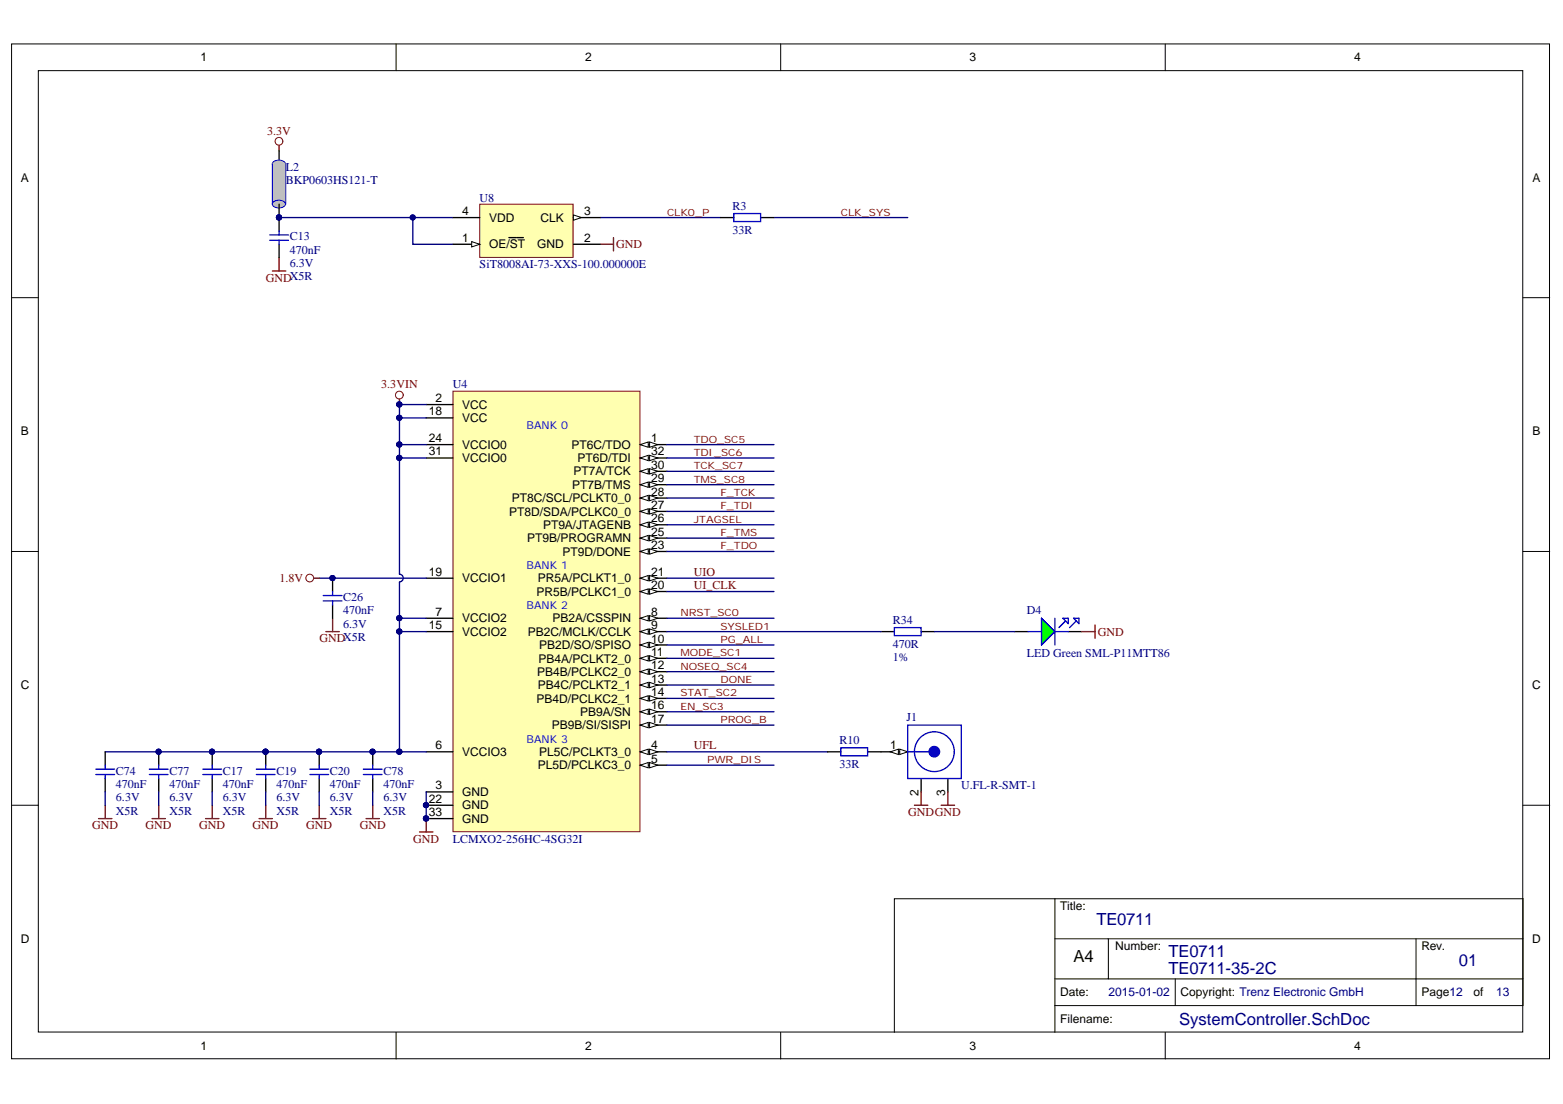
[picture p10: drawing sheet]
<svg xmlns="http://www.w3.org/2000/svg" width="297mm" height="210mm" viewBox="0 0 297 210" stroke-linecap="round" stroke-linejoin="round" font-family="sans-serif">
<defs><g id="words">
<g font-size="3.2" fill="#000080">
<text x="208.4" y="175.8">TE0711</text>
<text x="222.1" y="185.2">TE0711-35-2C</text>
<text x="222.1" y="181.9">TE0711</text>
<text x="277.2" y="183.6">01</text>
<text x="224.1" y="194.8">SystemController.SchDoc</text>
</g>
<text font-size="3.2" x="204" y="182.9">A4</text>
<g font-size="2.3">
<text x="38.1" y="11.7">1</text>
<text x="111.2" y="11.7">2</text>
<text x="184.3" y="11.7">3</text>
<text x="257.4" y="11.7">4</text>
<text x="4" y="34.5">A</text>
<text x="291.2" y="34.5">A</text>
<text x="87.9" y="40.9">4</text>
<text x="111" y="40.9">3</text>
<text x="87.9" y="46">1</text>
<text x="92.9" y="47.2">OE/ST</text>
<text x="92.9" y="42.2">VDD</text>
<text x="102.1" y="47.2">GND</text>
<text x="102.7" y="42.2">CLK</text>
<text x="111" y="46">2</text>
<text x="82.8" y="76.4">2</text>
<text x="87.9" y="77.7">VCC</text>
<text x="4" y="82.8">B</text>
<text x="81.5" y="79">18</text>
<text x="87.9" y="80.2">VCC</text>
<text x="291.2" y="82.8">B</text>
<text x="81.5" y="84">24</text>
<text x="81.5" y="86.6">31</text>
<text x="87.9" y="85.3">VCCIO0</text>
<text x="87.9" y="87.9">VCCIO0</text>
<text x="108.6" y="85.3">PT6C/TDO</text>
<text x="109.8" y="87.9">PT6D/TDI</text>
<text x="123.7" y="84">1</text>
<text x="123.7" y="89.1">30</text>
<text x="123.7" y="86.6">32</text>
<text x="97.2" y="95.5">PT8C/SCL/PCLKT0_0</text>
<text x="108.8" y="92.9">PT7B/TMS</text>
<text x="109" y="90.4">PT7A/TCK</text>
<text x="123.7" y="94.2">28</text>
<text x="123.7" y="91.7">29</text>
<text x="96.7" y="98">PT8D/SDA/PCLKC0_0</text>
<text x="103.3" y="100.6">PT9A/JTAGENB</text>
<text x="123.7" y="101.8">25</text>
<text x="123.7" y="99.3">26</text>
<text x="123.7" y="96.8">27</text>
<text x="100.2" y="103.1">PT9B/PROGRAMN</text>
<text x="106.9" y="105.6">PT9D/DONE</text>
<text x="123.7" y="104.4">23</text>
<text x="81.5" y="109.4">19</text>
<text x="87.9" y="110.7">VCCIO1</text>
<text x="101.9" y="113.2">PR5B/PCLKC1_0</text>
<text x="102.2" y="110.7">PR5A/PCLKT1_0</text>
<text x="123.7" y="112">20</text>
<text x="123.7" y="109.4">21</text>
<text x="81.5" y="119.6">15</text>
<text x="82.8" y="117.1">7</text>
<text x="87.9" y="118.3">VCCIO2</text>
<text x="105" y="118.3">PB2A/CSSPIN</text>
<text x="123.7" y="117.1">8</text>
<text x="123.7" y="119.6">9</text>
<text x="87.9" y="120.9">VCCIO2</text>
<text x="100.3" y="120.9">PB2C/MCLK/CCLK</text>
<text x="102.3" y="126">PB4A/PCLKT2_0</text>
<text x="102.4" y="123.4">PB2D/SO/SPISO</text>
<text x="123.7" y="122.2">10</text>
<text x="123.7" y="124.7">11</text>
<text x="3.9" y="131">C</text>
<text x="102.1" y="128.5">PB4B/PCLKC2_0</text>
<text x="102.2" y="131">PB4C/PCLKT2_1</text>
<text x="123.7" y="127.2">12</text>
<text x="123.7" y="129.8">13</text>
<text x="291.1" y="131">C</text>
<text x="101.9" y="133.6">PB4D/PCLKC2_1</text>
<text x="110.3" y="136.1">PB9A/SN</text>
<text x="123.7" y="132.3">14</text>
<text x="123.7" y="134.8">16</text>
<text x="123.7" y="137.4">17</text>
<text x="82.8" y="142.4">6</text>
<text x="87.9" y="143.7">VCCIO3</text>
<text x="102.4" y="143.7">PL5C/PCLKT3_0</text>
<text x="104.9" y="138.6">PB9B/SI/SISPI</text>
<text x="123.7" y="142.4">4</text>
<text x="169.2" y="142.4">1</text>
<text x="102.2" y="146.3">PL5D/PCLKC3_0</text>
<text x="123.7" y="145">5</text>
<text x="81.5" y="152.6">22</text>
<text x="81.5" y="155.2">33</text>
<text x="82.8" y="150.1">3</text>
<text x="87.9" y="151.4">GND</text>
<text x="87.9" y="153.9">GND</text>
<text x="174.6" y="151.3" transform="rotate(-90 174.6 151.3)">2</text>
<text x="179.6" y="151.3" transform="rotate(-90 179.6 151.3)">3</text>
<text x="87.9" y="156.4">GND</text>
<text x="201.5" y="173">Title:</text>
<text x="3.9" y="179.3">D</text>
<text x="291.1" y="179.3">D</text>
<text x="211.9" y="180.6">Number:</text>
<text x="270.1" y="180.6">Rev.</text>
<text x="201.5" y="189.4">Date:</text>
<text x="224.4" y="189.4">Copyright: Trenz Electronic GmbH</text>
<text x="270.1" y="189.4">Page12</text>
<text x="280" y="189.4">of</text>
<text x="201.5" y="194.5">Filename:</text>
<text x="38.1" y="199.6">1</text>
<text x="111.2" y="199.6">2</text>
<text x="184.3" y="199.6">3</text>
<text x="257.4" y="199.6">4</text>
</g>
<g font-size="2.3" fill="#800000">
<text x="50.8" y="25.7">3.3V</text>
<text x="117.1" y="47.2">GND</text>
<text x="50.5" y="53.6">GNDX5R</text>
<text x="72.5" y="73.9">3.3VIN</text>
<text x="53.1" y="110.7">1.8V</text>
<text x="131.8" y="109.4">UIO</text>
<text x="131.8" y="112">UI_CLK</text>
<text x="60.7" y="122.1">GNDX5R</text>
<text x="208.6" y="120.9">GND</text>
<text x="131.8" y="142.4">UFL</text>
<text x="172.6" y="155.2">GNDGND</text>
<text x="17.5" y="157.7">GND</text>
<text x="27.7" y="157.7">GND</text>
<text x="37.9" y="157.7">GND</text>
<text x="48" y="157.7">GND</text>
<text x="58.2" y="157.7">GND</text>
<text x="68.4" y="157.7">GND</text>
<text x="78.5" y="160.2">GND</text>
</g>
<g font-size="2.3" fill="#000080">
<text x="54.3" y="32.5">L2</text>
<text x="54.3" y="35">BKP0603HS121-T</text>
<text x="91.2" y="38.3">U8</text>
<text x="139.2" y="39.8">R3</text>
<text x="55.1" y="45.7">C13</text>
<text x="139.2" y="44.4">33R</text>
<text x="55.1" y="50.8">6.3V</text>
<text x="55.1" y="48.2">470nF</text>
<text x="91.2" y="51">SiT8008AI-73-XXS-100.000000E</text>
<text x="86.1" y="73.9">U4</text>
<text x="65.2" y="119.3">6.3V</text>
<text x="65.2" y="114.3">C26</text>
<text x="65.2" y="116.8">470nF</text>
<text x="169.7" y="118.6">R34</text>
<text x="195.1" y="116.8">D4</text>
<text x="169.7" y="125.7">1%</text>
<text x="169.7" y="123.1">470R</text>
<text x="195.1" y="124.9">LED Green SML-P11MTT86</text>
<text x="172.2" y="137.1">J1</text>
<text x="159.6" y="141.4">R10</text>
<text x="22" y="147.3">C74</text>
<text x="22" y="149.8">470nF</text>
<text x="32.2" y="147.3">C77</text>
<text x="32.2" y="149.8">470nF</text>
<text x="42.3" y="147.3">C17</text>
<text x="42.3" y="149.8">470nF</text>
<text x="52.5" y="147.3">C19</text>
<text x="52.5" y="149.8">470nF</text>
<text x="62.7" y="147.3">C20</text>
<text x="62.7" y="149.8">470nF</text>
<text x="72.9" y="147.3">C78</text>
<text x="72.9" y="149.8">470nF</text>
<text x="159.6" y="146">33R</text>
<text x="22" y="152.3">6.3V</text>
<text x="22" y="154.9">X5R</text>
<text x="32.2" y="152.3">6.3V</text>
<text x="32.2" y="154.9">X5R</text>
<text x="42.3" y="152.3">6.3V</text>
<text x="42.3" y="154.9">X5R</text>
<text x="52.5" y="152.3">6.3V</text>
<text x="52.5" y="154.9">X5R</text>
<text x="62.7" y="152.3">6.3V</text>
<text x="62.7" y="154.9">X5R</text>
<text x="72.9" y="152.3">6.3V</text>
<text x="72.9" y="154.9">X5R</text>
<text x="182.7" y="150.1">U.FL-R-SMT-1</text>
<text x="86.1" y="160.2">LCMXO2-256HC-4SG32I</text>
<text x="210.7" y="189.4">2015-01-02</text>
<text x="284.3" y="189.4">13</text>
</g>
<g font-size="2.1" fill="#00f">
<text x="100.1" y="81.6">BANK 0</text>
<text x="100.1" y="108.2">BANK 1</text>
<text x="100.1" y="115.8">BANK 2</text>
<text x="100.1" y="141.2">BANK 3</text>
</g>
<g font-size="1.9" fill="#800000">
<text x="126.8" y="41">CLK0_P</text>
<text x="159.8" y="41">CLK_SYS</text>
<text x="131.8" y="86.7">TDI_SC6</text>
<text x="131.8" y="84.1">TDO_SC5</text>
<text x="131.8" y="89.2">TCK_SC7</text>
<text x="131.8" y="91.7">TMS_SC8</text>
<text x="136.9" y="94.3">F_TCK</text>
<text x="131.8" y="99.4">JTAGSEL</text>
<text x="136.9" y="101.9">F_TMS</text>
<text x="136.9" y="96.9">F_TDI</text>
<text x="136.9" y="104.5">F_TDO</text>
<text x="129.3" y="117.1">NRST_SC0</text>
<text x="136.9" y="119.7">SYSLED1</text>
<text x="129.3" y="124.8">MODE_SC1</text>
<text x="136.9" y="122.2">PG_ALL</text>
<text x="129.3" y="127.3">NOSEQ_SC4</text>
<text x="136.9" y="129.9">DONE</text>
<text x="129.3" y="132.4">STAT_SC2</text>
<text x="129.3" y="134.9">EN_SC3</text>
<text x="136.9" y="137.5">PROG_B</text>
<text x="134.4" y="145.1">PWR_DIS</text>
</g>
</g></defs>
<g fill="#fff" stroke="#000" stroke-width=".19">
<path d="M2.2 8.4h292.3v192.9h-292.3z"/>
<path d="M7.3 13.4h282.1v182.8h-282.1z"/>
</g>
<g fill="none" stroke="#000" stroke-width=".19">
<path d="M75.3 8.4v5M148.4 8.4v5M221.4 8.4v5M2.2 56.6h5.1M289.4 56.6h5.1M2.2 104.9h5.1M289.4 104.9h5.1M2.2 153.1h5.1M289.4 153.1h5.1M200.5 170.9h88.9v20.3h-88.9zM200.5 170.9h-30.5v25.4M200.5 178.5h88.9"/>
<path d="M210.6 178.5v7.6h-10.1M269.1 178.5v12.7M75.3 196.3v5.1M148.4 196.3v5.1M200.5 191.2v5.1M210.6 186.1h78.8M221.4 196.3v5.1M223.4 186.1v5.1"/>
</g>
<path d="M53 27.7v1M51.8 51.5h2.5M53 49v2.5" fill="none" stroke="#800000" stroke-width=".25"/>
<circle cx="53" cy="26.9" r=".74" fill="none" stroke="#800000" stroke-width=".19"/>
<path d="M86.1 74.4h35.5v83.7h-35.5z" fill="#ffffb0" stroke="#800000" stroke-width=".19"/>
<path d="M121.7 84.5h5.1" fill="none" stroke="#000" stroke-width=".25"/>
<path d="M121.7 84.5l1.5-.5v1z" fill="#fff"/>
<path d="M121.7 84.5l1.5-.5v1z" fill="none" stroke="#000" stroke-width=".19"/>
<path d="M123.5 84l1.5 .5-1.5 .5z" fill="#fff"/>
<path d="M123.5 84l1.5 .5-1.5 .5z" fill="none" stroke="#000" stroke-width=".19"/>
<path d="M81 76.9h5.1M81 150.6h5.1M121.7 142.9h5.1" fill="none" stroke="#000" stroke-width=".25"/>
<path d="M121.7 142.9l1.5-.5v1.1z" fill="#fff"/>
<path d="M121.7 142.9l1.5-.5v1.1z" fill="none" stroke="#000" stroke-width=".19"/>
<path d="M123.5 142.4l1.5 .5-1.5 .6z" fill="#fff"/>
<path d="M123.5 142.4l1.5 .5-1.5 .6z" fill="none" stroke="#000" stroke-width=".19"/>
<path d="M121.7 145.5h5.1" fill="none" stroke="#000" stroke-width=".25"/>
<path d="M121.7 145.5l1.5-.5v1z" fill="#fff"/>
<path d="M121.7 145.5l1.5-.5v1z" fill="none" stroke="#000" stroke-width=".19"/>
<path d="M123.5 145l1.5 .5-1.5 .5z" fill="#fff"/>
<path d="M123.5 145l1.5 .5-1.5 .5z" fill="none" stroke="#000" stroke-width=".19"/>
<path d="M81 117.5h5.1M121.7 117.5h5.1M81 142.9h5.1" fill="none" stroke="#000" stroke-width=".25"/>
<path d="M121.7 117.5l1.5-.5v1.1z" fill="#fff"/>
<path d="M121.7 117.5l1.5-.5v1.1z" fill="none" stroke="#000" stroke-width=".19"/>
<path d="M123.5 117l1.5 .5-1.5 .6z" fill="#fff"/>
<path d="M123.5 117l1.5 .5-1.5 .6z" fill="none" stroke="#000" stroke-width=".19"/>
<path d="M121.7 120.1h5.1" fill="none" stroke="#000" stroke-width=".25"/>
<path d="M121.7 120.1l1.5-.5v1z" fill="#fff"/>
<path d="M121.7 120.1l1.5-.5v1z" fill="none" stroke="#000" stroke-width=".19"/>
<path d="M123.5 119.6l1.5 .5-1.5 .5z" fill="#fff"/>
<path d="M123.5 119.6l1.5 .5-1.5 .5z" fill="none" stroke="#000" stroke-width=".19"/>
<path d="M121.7 122.6h5.1" fill="none" stroke="#000" stroke-width=".25"/>
<path d="M121.7 122.6l1.5-.5v1z" fill="#fff"/>
<path d="M121.7 122.6l1.5-.5v1z" fill="none" stroke="#000" stroke-width=".19"/>
<path d="M123.5 122.1l1.5 .5-1.5 .5z" fill="#fff"/>
<path d="M123.5 122.1l1.5 .5-1.5 .5z" fill="none" stroke="#000" stroke-width=".19"/>
<path d="M121.7 125.2h5.1" fill="none" stroke="#000" stroke-width=".25"/>
<path d="M121.7 125.2l1.5-.5v1z" fill="#fff"/>
<path d="M121.7 125.2l1.5-.5v1z" fill="none" stroke="#000" stroke-width=".19"/>
<path d="M123.5 124.7l1.5 .5-1.5 .5z" fill="#fff"/>
<path d="M123.5 124.7l1.5 .5-1.5 .5z" fill="none" stroke="#000" stroke-width=".19"/>
<path d="M121.7 127.7h5.1" fill="none" stroke="#000" stroke-width=".25"/>
<path d="M121.7 127.7l1.5-.5v1z" fill="#fff"/>
<path d="M121.7 127.7l1.5-.5v1z" fill="none" stroke="#000" stroke-width=".19"/>
<path d="M123.5 127.2l1.5 .5-1.5 .5z" fill="#fff"/>
<path d="M123.5 127.2l1.5 .5-1.5 .5z" fill="none" stroke="#000" stroke-width=".19"/>
<path d="M121.7 130.2h5.1" fill="none" stroke="#000" stroke-width=".25"/>
<path d="M121.7 130.2l1.5-.5v1.1z" fill="#fff"/>
<path d="M121.7 130.2l1.5-.5v1.1z" fill="none" stroke="#000" stroke-width=".19"/>
<path d="M123.5 129.7l1.5 .5-1.5 .6z" fill="#fff"/>
<path d="M123.5 129.7l1.5 .5-1.5 .6z" fill="none" stroke="#000" stroke-width=".19"/>
<path d="M121.7 132.8h5.1" fill="none" stroke="#000" stroke-width=".25"/>
<path d="M121.7 132.8l1.5-.5v1z" fill="#fff"/>
<path d="M121.7 132.8l1.5-.5v1z" fill="none" stroke="#000" stroke-width=".19"/>
<path d="M123.5 132.3l1.5 .5-1.5 .5z" fill="#fff"/>
<path d="M123.5 132.3l1.5 .5-1.5 .5z" fill="none" stroke="#000" stroke-width=".19"/>
<path d="M81 120.1h5.1M121.7 135.3h5.1" fill="none" stroke="#000" stroke-width=".25"/>
<path d="M121.7 135.3l1.5-.5v1z" fill="#fff"/>
<path d="M121.7 135.3l1.5-.5v1z" fill="none" stroke="#000" stroke-width=".19"/>
<path d="M123.5 134.8l1.5 .5-1.5 .5z" fill="#fff"/>
<path d="M123.5 134.8l1.5 .5-1.5 .5z" fill="none" stroke="#000" stroke-width=".19"/>
<path d="M121.7 137.9h5.1" fill="none" stroke="#000" stroke-width=".25"/>
<path d="M121.7 137.9l1.5-.5v1z" fill="#fff"/>
<path d="M121.7 137.9l1.5-.5v1z" fill="none" stroke="#000" stroke-width=".19"/>
<path d="M123.5 137.4l1.5 .5-1.5 .5z" fill="#fff"/>
<path d="M123.5 137.4l1.5 .5-1.5 .5z" fill="none" stroke="#000" stroke-width=".19"/>
<path d="M81 79.5h5.1M81 109.9h5.1M121.7 112.5h5.1" fill="none" stroke="#000" stroke-width=".25"/>
<path d="M121.7 112.5l1.5-.5v1z" fill="#fff"/>
<path d="M121.7 112.5l1.5-.5v1z" fill="none" stroke="#000" stroke-width=".19"/>
<path d="M123.5 112l1.5 .5-1.5 .5z" fill="#fff"/>
<path d="M123.5 112l1.5 .5-1.5 .5z" fill="none" stroke="#000" stroke-width=".19"/>
<path d="M121.7 109.9h5.1" fill="none" stroke="#000" stroke-width=".25"/>
<path d="M121.7 109.9l1.5-.5v1z" fill="#fff"/>
<path d="M121.7 109.9l1.5-.5v1z" fill="none" stroke="#000" stroke-width=".19"/>
<path d="M123.5 109.4l1.5 .5-1.5 .5z" fill="#fff"/>
<path d="M123.5 109.4l1.5 .5-1.5 .5z" fill="none" stroke="#000" stroke-width=".19"/>
<path d="M121.7 104.9h5.1M81 153.1h5.1" fill="none" stroke="#000" stroke-width=".25"/>
<circle cx="81" cy="153.1" r=".49" fill="#000080" stroke="#000080" stroke-width=".19"/>
<path d="M121.7 104.9l1.5-.6v1.1z" fill="#fff"/>
<path d="M121.7 104.9l1.5-.6v1.1z" fill="none" stroke="#000" stroke-width=".19"/>
<path d="M123.5 104.3l1.5 .6-1.5 .5z" fill="#fff"/>
<path d="M123.5 104.3l1.5 .6-1.5 .5z" fill="none" stroke="#000" stroke-width=".19"/>
<path d="M81 84.5h5.1M121.7 102.3h5.1" fill="none" stroke="#000" stroke-width=".25"/>
<path d="M121.7 102.3l1.5-.5v1z" fill="#fff"/>
<path d="M121.7 102.3l1.5-.5v1z" fill="none" stroke="#000" stroke-width=".19"/>
<path d="M123.5 101.8l1.5 .5-1.5 .5z" fill="#fff"/>
<path d="M123.5 101.8l1.5 .5-1.5 .5z" fill="none" stroke="#000" stroke-width=".19"/>
<path d="M121.7 99.8h5.1" fill="none" stroke="#000" stroke-width=".25"/>
<path d="M121.7 99.8l1.5-.5v1z" fill="#fff"/>
<path d="M121.7 99.8l1.5-.5v1z" fill="none" stroke="#000" stroke-width=".19"/>
<path d="M123.5 99.3l1.5 .5-1.5 .5z" fill="#fff"/>
<path d="M123.5 99.3l1.5 .5-1.5 .5z" fill="none" stroke="#000" stroke-width=".19"/>
<path d="M121.7 97.2h5.1" fill="none" stroke="#000" stroke-width=".25"/>
<path d="M121.7 97.2l1.5-.5v1z" fill="#fff"/>
<path d="M121.7 97.2l1.5-.5v1z" fill="none" stroke="#000" stroke-width=".19"/>
<path d="M123.5 96.7l1.5 .5-1.5 .5z" fill="#fff"/>
<path d="M123.5 96.7l1.5 .5-1.5 .5z" fill="none" stroke="#000" stroke-width=".19"/>
<path d="M121.7 94.7h5.1" fill="none" stroke="#000" stroke-width=".25"/>
<path d="M121.7 94.7l1.5-.5v1z" fill="#fff"/>
<path d="M121.7 94.7l1.5-.5v1z" fill="none" stroke="#000" stroke-width=".19"/>
<path d="M123.5 94.2l1.5 .5-1.5 .5z" fill="#fff"/>
<path d="M123.5 94.2l1.5 .5-1.5 .5z" fill="none" stroke="#000" stroke-width=".19"/>
<path d="M121.7 92.2h5.1" fill="none" stroke="#000" stroke-width=".25"/>
<path d="M121.7 92.2l1.5-.6v1.1z" fill="#fff"/>
<path d="M121.7 92.2l1.5-.6v1.1z" fill="none" stroke="#000" stroke-width=".19"/>
<path d="M123.5 91.6l1.5 .6-1.5 .5z" fill="#fff"/>
<path d="M123.5 91.6l1.5 .6-1.5 .5z" fill="none" stroke="#000" stroke-width=".19"/>
<path d="M121.7 89.6h5.1" fill="none" stroke="#000" stroke-width=".25"/>
<path d="M121.7 89.6l1.5-.5v1z" fill="#fff"/>
<path d="M121.7 89.6l1.5-.5v1z" fill="none" stroke="#000" stroke-width=".19"/>
<path d="M123.5 89.1l1.5 .5-1.5 .5z" fill="#fff"/>
<path d="M123.5 89.1l1.5 .5-1.5 .5z" fill="none" stroke="#000" stroke-width=".19"/>
<path d="M81 87.1h5.1M121.7 87.1h5.1" fill="none" stroke="#000" stroke-width=".25"/>
<path d="M121.7 87.1l1.5-.5v1z" fill="#fff"/>
<path d="M121.7 87.1l1.5-.5v1z" fill="none" stroke="#000" stroke-width=".19"/>
<path d="M123.5 86.6l1.5 .5-1.5 .5z" fill="#fff"/>
<path d="M123.5 86.6l1.5 .5-1.5 .5z" fill="none" stroke="#000" stroke-width=".19"/>
<path d="M53 28.7v2.5M81 155.6h5.1" fill="none" stroke="#000" stroke-width=".25"/>
<g fill="#000080" stroke="#000080" stroke-width=".19">
<circle cx="81" cy="155.6" r=".49"/>
<circle cx="81" cy="153.1" r=".49"/>
<circle cx="75.9" cy="76.9" r=".49"/>
</g>
<path d="M75.9 75.9v1M79.7 158.2h2.6M81 155.6v2.6" fill="none" stroke="#800000" stroke-width=".25"/>
<g fill="none" stroke="#000080" stroke-width=".25">
<path d="M126.8 84.5h20.3M126.8 87.1h20.3M126.8 89.6h20.3M126.8 92.2h20.3M126.8 94.7h20.3M126.8 97.2h20.3M126.8 99.8h20.3M126.8 102.3h20.3M126.8 104.9h20.3M126.8 109.9h20.3M126.8 117.5h20.3M126.8 135.3h20.3"/>
<path d="M126.8 137.9h20.3M126.8 130.2h20.3M126.8 132.8h20.3M126.8 125.2h20.3M126.8 127.7h20.3M126.8 122.6h20.3M81 150.6v5M126.8 142.9h30.5M126.8 145.5h20.3"/>
</g>
<circle cx="75.9" cy="75.1" r=".74" fill="none" stroke="#800000" stroke-width=".19"/>
<path d="M51.8 30.9a1.55 1.55 0 0 1 2.5 .3 1.44 1.44 0 0 1-2.6 0z" fill="#c0c0c0" stroke="#00f" stroke-width=".19"/>
<path d="M51.7 31.2h2.6v7.6h-2.6z" fill="#c0c0c0" stroke="#c0c0c0" stroke-width=".19"/>
<path d="M51.8 38.5a1.55 1.55 0 0 1 2.5 .3 1.44 1.44 0 0 1-2.6 0z" fill="#c0c0c0" stroke="#00f" stroke-width=".19"/>
<path d="M53 38.8v2.6" fill="none" stroke="#000" stroke-width=".25"/>
<circle cx="53" cy="41.3" r=".48" fill="#000080" stroke="#000080" stroke-width=".19"/>
<path d="M51.8 31.2v7.6M54.3 31.2v7.6" fill="none" stroke="#00f" stroke-width=".19"/>
<path d="M197.9 117.5l2.6 2.6-2.6 2.5z" fill="#0f0"/>
<path d="M197.9 117.5l2.6 2.6-2.6 2.5z" fill="none" stroke="#00f" stroke-width=".19"/>
<g fill="none" stroke="#000" stroke-width=".25">
<path d="M53 41.4v2.5M53 46.4v2.6M167.4 120.1h2.6M175.1 120.1h2.5M192.8 120.1h2.6M203 120.1h2.6M40.3 142.9v2.6M40.3 148v2.6M50.5 142.9v2.6M50.5 148v2.6M60.7 142.9v2.6M60.7 148v2.6"/>
<path d="M167.4 142.9h5.1"/>
</g>
<g fill="none" stroke="#00f" stroke-width=".25">
<path d="M51.3 45.7h3.5M51.3 44.7h3.5M53 43.9v.8M53 45.7v.7M170 119.3h5.1v1.6h-5.1zM197.9 117.5l2.6 2.6-2.6 2.5zM200.5 117.5v5.1M202 117.5h1v1.1zM202.5 118.1l-1.3 1.2M204 117.5h1v1.1zM204.5 118.1l-1.2 1.2M195.4 120.1h2.5"/>
<path d="M200.5 120.1h2.5M38.5 146.2h3.6M38.5 147.3h3.6M40.3 145.5v.7M40.3 147.3v.7M48.7 146.2h3.6M48.7 147.3h3.6M50.5 145.5v.7M50.5 147.3v.7M58.9 146.2h3.5M58.9 147.3h3.5M60.7 145.5v.7"/>
<path d="M60.7 147.3v.7"/>
<circle cx="177.6" cy="142.9" r="3.8"/>
</g>
<g fill="#000080" stroke="#000080" stroke-width=".19">
<circle cx="53" cy="41.3" r=".48"/>
<circle cx="40.3" cy="142.9" r=".49"/>
<circle cx="50.5" cy="142.9" r=".49"/>
<circle cx="60.6" cy="142.9" r=".49"/>
<circle cx="78.4" cy="41.3" r=".48"/>
</g>
<path d="M78.5 41.4v5h7.6M126.8 120.1h40.6M177.6 120.1h15.2M40.3 150.6v2.5M50.5 150.6v2.5M60.7 150.6v2.5" fill="none" stroke="#000080" stroke-width=".25"/>
<path d="M39.1 155.6h2.5M40.3 153.1v2.5M49.2 155.6h2.6M50.5 153.1v2.5M59.4 155.6h2.5M60.7 153.1v2.5" fill="none" stroke="#800000" stroke-width=".25"/>
<circle cx="177.6" cy="142.9" r="1" fill="#00f" stroke="#00f" stroke-width=".25"/>
<path d="M171 142.4l1.5 .5-1.5 .6z" fill="#fff"/>
<path d="M171 142.4l1.5 .5-1.5 .6z" fill="none" stroke="#000" stroke-width=".19"/>
<path d="M169.2 142.9l1.5-.5v1.1z" fill="#fff"/>
<path d="M169.2 142.9l1.5-.5v1.1z" fill="none" stroke="#000" stroke-width=".19"/>
<path d="M175.1 148v2.6M180.1 148v2.6" fill="none" stroke="#000" stroke-width=".25"/>
<path d="M172.5 137.9h10.2v10.1h-10.2zM172.5 142.9h4.1" fill="none" stroke="#00f" stroke-width=".25"/>
<path d="M53 41.4h33.1M114 41.4h22.9M147.1 41.4h25.4M75.9 79.5h5.1M75.9 76.9h5.1M75.9 84.5h5.1M75.9 87.1h5.1M75.9 117.5h5.1M126.8 112.5h20.3M75.9 120.1h5.1M20 142.9h30.5M75.9 142.9h5.1" fill="none" stroke="#000080" stroke-width=".25"/>
<g fill="#000080" stroke="#000080" stroke-width=".19">
<circle cx="75.9" cy="79.4" r=".49"/>
<circle cx="75.9" cy="84.5" r=".49"/>
<circle cx="75.9" cy="87.1" r=".49"/>
<circle cx="75.9" cy="117.5" r=".49"/>
<circle cx="75.9" cy="120.1" r=".49"/>
<circle cx="75.9" cy="142.9" r=".49"/>
<circle cx="50.5" cy="142.9" r=".49"/>
<circle cx="40.3" cy="142.9" r=".49"/>
<circle cx="30.1" cy="142.9" r=".48"/>
<circle cx="75.9" cy="76.9" r=".49"/>
<circle cx="78.4" cy="41.3" r=".48"/>
<circle cx="53" cy="41.3" r=".48"/>
</g>
<path d="M114 46.4h2.6M116.6 45.2v2.5M208.1 118.8v2.6M205.6 120.1h2.5M173.8 153.1h2.5M175.1 150.6v2.5M178.9 153.1h2.5M180.1 150.6v2.5" fill="none" stroke="#800000" stroke-width=".25"/>
<path d="M91.2 38.8h17.7v10.1h-17.7z" fill="#ffffb0" stroke="#800000" stroke-width=".19"/>
<path d="M86.1 46.4h5.1" fill="none" stroke="#000" stroke-width=".25"/>
<path d="M89.6 45.9l1.6 .5-1.6 .6z" fill="#fff"/>
<path d="M89.6 45.9l1.6 .5-1.6 .6z" fill="none" stroke="#000" stroke-width=".19"/>
<path d="M96.7 45.2h1.4M98.2 45.2h1.3M109 46.4h5M109 41.4h5" fill="none" stroke="#000" stroke-width=".25"/>
<path d="M109 40.9l1.5 .5-1.5 .5z" fill="#fff"/>
<path d="M109 40.9l1.5 .5-1.5 .5z" fill="none" stroke="#000" stroke-width=".19"/>
<g fill="none" stroke="#000" stroke-width=".25">
<path d="M86.1 41.4h5.1M136.9 41.4h2.6M144.5 41.4h2.6M63.2 109.9v2.6M63.2 115v2.5M20 142.9v2.6M20 148v2.6M30.2 142.9v2.6M30.2 148v2.6M70.8 142.9v2.6M70.8 148v2.6M157.3 142.9h2.5"/>
<path d="M164.9 142.9h2.5"/>
</g>
<path d="M75.9 76.9v32.3a.74 .74 0 0 1 .7 .7 .74 .74 0 0 1-.7 .7M60.7 109.9h20.3M75.9 110.7v32.2h-25.4M20 150.6v2.5M30.2 150.6v2.5M70.8 150.6v2.5" fill="none" stroke="#000080" stroke-width=".25"/>
<g fill="#000080" stroke="#000080" stroke-width=".19">
<circle cx="63.2" cy="109.9" r=".48"/>
<circle cx="30.1" cy="142.9" r=".48"/>
<circle cx="75.9" cy="142.9" r=".49"/>
<circle cx="75.9" cy="120.1" r=".49"/>
<circle cx="75.9" cy="117.5" r=".49"/>
<circle cx="75.9" cy="87.1" r=".49"/>
<circle cx="75.9" cy="84.5" r=".49"/>
<circle cx="75.9" cy="79.4" r=".49"/>
<circle cx="75.9" cy="76.9" r=".49"/>
<circle cx="70.8" cy="142.9" r=".49"/>
<circle cx="60.6" cy="142.9" r=".49"/>
<circle cx="50.5" cy="142.9" r=".49"/>
</g>
<circle cx="58.9" cy="109.9" r=".74" fill="none" stroke="#800000" stroke-width=".19"/>
<path d="M59.6 109.9h1.1M63.2 117.5v2.6M61.9 120.1h2.6M18.7 155.6h2.6M20 153.1v2.5M28.9 155.6h2.5M30.2 153.1v2.5M69.6 155.6h2.5M70.8 153.1v2.5" fill="none" stroke="#800000" stroke-width=".25"/>
<g fill="none" stroke="#00f" stroke-width=".25">
<path d="M139.5 40.6h5v1.5h-5zM61.4 114.2h3.6M61.4 113.2h3.6M63.2 112.5v.7M63.2 114.2v.8M18.2 146.2h3.6M18.2 147.3h3.6M20 145.5v.7M20 147.3v.7M28.4 146.2h3.5M28.4 147.3h3.5M30.2 145.5v.7"/>
<path d="M30.2 147.3v.7M69.1 146.2h3.5M69.1 147.3h3.5M70.8 145.5v.7M70.8 147.3v.7M159.8 142.2h5.1v1.5h-5.1z"/>
</g>
<use href="#words"/>
</svg>
